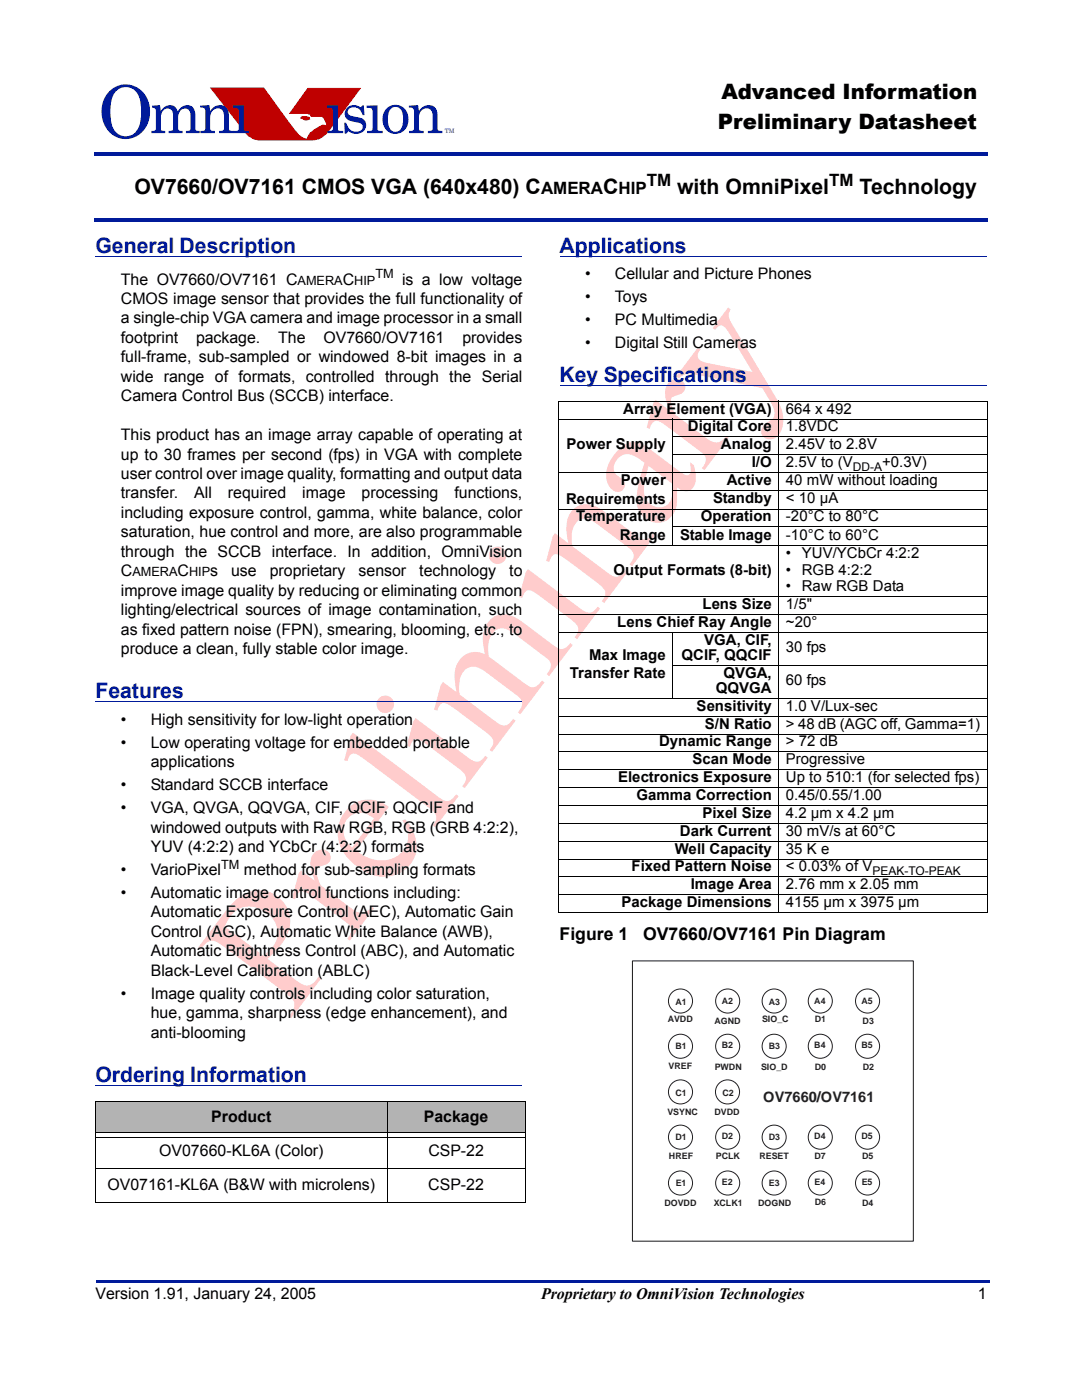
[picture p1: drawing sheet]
<svg xmlns="http://www.w3.org/2000/svg" width="216mm" height="279mm" viewBox="0 0 216 279" stroke-linecap="round" stroke-linejoin="round" font-family="sans-serif">
<defs><g id="words">
<text font-size="14.5" fill="#001a9a" x="19.5" y="27.5">O</text>
<g font-size="12" fill="#001a9a">
<text x="29.6" y="26.6">mni</text>
<text x="65" y="26.6">ision</text>
</g>
<g font-size="4.2">
<text x="143.9" y="19.8">Advanced Information</text>
<text x="143.2" y="25.8">Preliminary Datasheet</text>
<text x="26.8" y="38.7">OV7660/OV7161 CMOS VGA (640x480) C</text>
<text x="120.4" y="38.7">C</text>
<text x="135.1" y="38.7">with OmniPixel</text>
<text x="171.5" y="38.7">Technology</text>
</g>
<g font-size="4.2" fill="#001a9a">
<text x="19" y="50.4">General Description</text>
<text x="111.7" y="50.4">Applications</text>
<text x="111.7" y="76.2">Key Specifications</text>
<text x="19" y="139.3">Features</text>
<text x="19" y="215.9">Ordering Information</text>
</g>
<g font-size="3.5">
<text x="111.7" y="187.7">Figure 1</text>
<text x="128.3" y="187.7">OV7660/OV7161 Pin Diagram</text>
</g>
<g font-size="3.4">
<text x="107.9" y="38.7">AMERA</text>
<text x="123.4" y="38.7">HIP</text>
<text x="129.1" y="37">TM</text>
<text x="165.5" y="37">TM</text>
</g>
<g font-size="3.2">
<text x="24.1" y="56.8">The OV7660/OV7161 C</text>
<text x="68.4" y="56.8">C</text>
<text x="80.2" y="56.8">is a low voltage</text>
<text x="116.7" y="55.7">•</text>
<text x="122.7" y="55.7">Cellular and Picture Phones</text>
<text x="24.1" y="60.7">CMOS image sensor that provides the full functionality of</text>
<text x="24.1" y="64.6">a single-chip VGA camera and image processor in a small</text>
<text x="116.7" y="60.3">•</text>
<text x="116.7" y="64.9">•</text>
<text x="122.7" y="60.3">Toys</text>
<text x="122.7" y="64.9">PC Multimedia</text>
<text x="24.1" y="68.4">footprint</text>
<text x="39.1" y="68.4">package.</text>
<text x="55.5" y="68.4">The</text>
<text x="64.5" y="68.4">OV7660/OV7161</text>
<text x="92.3" y="68.4">provides</text>
<text x="116.7" y="69.5">•</text>
<text x="122.7" y="69.5">Digital Still Cameras</text>
<text x="24.1" y="72.3">full-frame, sub-sampled or windowed 8-bit images in a</text>
<text x="24.1" y="76.2">wide range of formats, controlled through the Serial</text>
<text x="24.1" y="80.1">Camera Control Bus (SCCB) interface.</text>
<text x="24.1" y="87.8">This product has an image array capable of operating at</text>
<text x="24.1" y="91.7">up to 30 frames per second (fps) in VGA with complete</text>
<text x="24.1" y="95.6">user control over image quality, formatting and output data</text>
<text x="24.1" y="99.5">transfer.</text>
<text x="38.8" y="99.5">All</text>
<text x="45.5" y="99.5">required</text>
<text x="60.3" y="99.5">image</text>
<text x="72.2" y="99.5">processing</text>
<text x="90.7" y="99.5">functions,</text>
<text x="24.1" y="103.4">including exposure control, gamma, white balance, color</text>
<text x="24.1" y="107.3">saturation, hue control and more, are also programmable</text>
<text x="24.1" y="111.1">through the SCCB interface. In addition, OmniVision</text>
<text x="24.1" y="115">C</text>
<text x="24.1" y="118.9">improve image quality by reducing or eliminating common</text>
<text x="35.4" y="115">C</text>
<text x="41.9" y="115">s</text>
<text x="46.1" y="115">use</text>
<text x="53.8" y="115">proprietary</text>
<text x="71.6" y="115">sensor</text>
<text x="83.7" y="115">technology</text>
<text x="101.6" y="115">to</text>
<text x="24.1" y="122.8">lighting/electrical sources of image contamination, such</text>
<text x="24.1" y="126.6">as fixed pattern noise (FPN), smearing, blooming, etc., to</text>
<text x="24.1" y="130.5">produce a clean, fully stable color image.</text>
<text x="24.1" y="144.6">•</text>
<text x="24.1" y="149.2">•</text>
<text x="30.1" y="144.6">High sensitivity for low-light operation</text>
<text x="30.1" y="149.2">Low operating voltage for embedded portable</text>
<text x="30.1" y="153.1">applications</text>
<text x="24.1" y="157.7">•</text>
<text x="30.1" y="157.7">Standard SCCB interface</text>
<text x="24.1" y="162.3">•</text>
<text x="30.1" y="162.3">VGA, QVGA, QQVGA, CIF, QCIF, QQCIF and</text>
<text x="30.1" y="166.2">windowed outputs with Raw RGB, RGB (GRB 4:2:2),</text>
<text x="30.1" y="170">YUV (4:2:2) and YCbCr (4:2:2) formats</text>
<text x="24.1" y="174.6">•</text>
<text x="24.1" y="179.2">•</text>
<text x="30.1" y="174.6">VarioPixel</text>
<text x="30.1" y="179.2">Automatic image control functions including:</text>
<text x="48.7" y="174.6">method for sub-sampling formats</text>
<text x="30.1" y="183.1">Automatic Exposure Control (AEC), Automatic Gain</text>
<text x="30.1" y="187">Control (AGC), Automatic White Balance (AWB),</text>
<text x="30.1" y="190.9">Automatic Brightness Control (ABC), and Automatic</text>
<text x="30.1" y="194.7">Black-Level Calibration (ABLC)</text>
<text x="24.1" y="199.3">•</text>
<text x="30.1" y="199.3">Image quality controls including color saturation,</text>
<text x="30.1" y="203.2">hue, gamma, sharpness (edge enhancement), and</text>
<text x="30.1" y="207.1">anti-blooming</text>
<text x="42.2" y="224">Product</text>
<text x="84.6" y="224">Package</text>
<text x="31.8" y="230.7">OV07660-KL6A (Color)</text>
<text x="85.5" y="230.7">CSP-22</text>
<text x="21.5" y="237.4">OV07161-KL6A (B&amp;W with microlens)</text>
<text x="85.5" y="237.4">CSP-22</text>
<text x="19" y="259.3">Version 1.91, January 24, 2005</text>
<text x="107.9" y="259.3">Proprietary to OmniVision Technologies</text>
<text x="195.1" y="259.3">1</text>
</g>
<g font-size="3">
<text x="124.4" y="82.5">Array Element (VGA)</text>
<text x="156.8" y="82.5">664 x 492</text>
<text x="113" y="89.7">Power Supply</text>
<text x="137.3" y="86.1">Digital Core</text>
<text x="143.8" y="89.7">Analog</text>
<text x="156.8" y="86.1">1.8VDC</text>
<text x="156.8" y="89.7">2.45V to 2.8V</text>
<text x="150" y="93.2">I/O</text>
<text x="156.8" y="93.2">2.5V to (V</text>
<text x="176" y="93.2">+0.3V)</text>
<text x="113" y="100.5">Requirements</text>
<text x="123.9" y="96.8">Power</text>
<text x="142.3" y="100.4">Standby</text>
<text x="145" y="96.8">Active</text>
<text x="156.8" y="96.8">40 mW without loading</text>
<text x="156.8" y="100.4">&lt; 10 µA</text>
<text x="114.9" y="104.1">Temperature</text>
<text x="123.7" y="107.8">Range</text>
<text x="135.7" y="107.7">Stable Image</text>
<text x="139.8" y="104.1">Operation</text>
<text x="156.8" y="107.7">-10°C to 60°C</text>
<text x="156.8" y="104.1">-20°C to 80°C</text>
<text x="156.8" y="111.3">•</text>
<text x="160" y="111.3">YUV/YCbCr 4:2:2</text>
<text x="122.4" y="114.7">Output Formats (8-bit)</text>
<text x="156.8" y="114.7">•</text>
<text x="156.8" y="118">•</text>
<text x="160" y="114.7">RGB 4:2:2</text>
<text x="160" y="118">Raw RGB Data</text>
<text x="123.2" y="125.2">Lens Chief Ray Angle</text>
<text x="140.2" y="121.6">Lens Size</text>
<text x="156.8" y="121.6">1/5&quot;</text>
<text x="156.8" y="125.2">~20°</text>
<text x="117.5" y="131.6">Max Image</text>
<text x="136" y="131.7">QCIF, QQCIF</text>
<text x="140.5" y="128.7">VGA, CIF,</text>
<text x="156.8" y="130.2">30 fps</text>
<text x="113.7" y="135.3">Transfer Rate</text>
<text x="144.3" y="135.3">QVGA,</text>
<text x="156.8" y="136.8">60 fps</text>
<text x="139" y="141.8">Sensitivity</text>
<text x="142.8" y="138.3">QQVGA</text>
<text x="156.8" y="141.8">1.0 V/Lux-sec</text>
<text x="131.5" y="149">Dynamic Range</text>
<text x="140.7" y="145.4">S/N Ratio</text>
<text x="156.8" y="145.4">&gt; 48 dB (AGC off, Gamma=1)</text>
<text x="156.8" y="149">&gt; 72 dB</text>
<text x="138.2" y="152.5">Scan Mode</text>
<text x="156.8" y="152.5">Progressive</text>
<text x="123.3" y="156.1">Electronics Exposure</text>
<text x="127" y="159.7">Gamma Correction</text>
<text x="156.8" y="159.7">0.45/0.55/1.00</text>
<text x="156.8" y="156.1">Up to 510:1 (for selected fps)</text>
<text x="135.7" y="166.8">Dark Current</text>
<text x="140.2" y="163.2">Pixel Size</text>
<text x="156.8" y="163.2">4.2 µm x 4.2 µm</text>
<text x="156.8" y="166.8">30 mV/s at 60°C</text>
<text x="126" y="173.9">Fixed Pattern Noise</text>
<text x="134.6" y="170.4">Well Capacity</text>
<text x="156.8" y="170.4">35 K e</text>
<text x="156.8" y="173.9">&lt; 0.03% of V</text>
<text x="137.8" y="177.5">Image Area</text>
<text x="156.8" y="177.5">2.76 mm x 2.05 mm</text>
<text x="124" y="181">Package Dimensions</text>
<text x="156.8" y="181">4155 µm x 3975 µm</text>
</g>
<text font-size="2.9" fill="#231f20" x="152.3" y="219.9">OV7660/OV7161</text>
<g font-size="2.5">
<text x="59.4" y="56.8">AMERA</text>
<text x="70.7" y="56.8">HIP</text>
<text x="74.9" y="55.5">TM</text>
<text x="26.4" y="115">AMERA</text>
<text x="37.7" y="115">HIP</text>
<text x="44.1" y="173.4">TM</text>
</g>
<g font-size="2.4">
<text x="170.2" y="94">DD-A</text>
<text x="174.1" y="174.7">PEAK-TO-PEAK</text>
</g>
<g font-size="1.8" fill="#231f20">
<text x="134.8" y="200.5">A1</text>
<text x="144" y="200.4">A2</text>
<text x="153.4" y="200.5">A3</text>
<text x="162.5" y="200.4">A4</text>
<text x="171.9" y="200.4">A5</text>
<text x="133.3" y="204">AVDD</text>
<text x="134.8" y="209.4">B1</text>
<text x="142.6" y="204.3">AGND</text>
<text x="144" y="209.2">B2</text>
<text x="152.1" y="204">SIO_C</text>
<text x="153.4" y="209.4">B3</text>
<text x="162.5" y="209.2">B4</text>
<text x="162.6" y="204">D1</text>
<text x="171.9" y="209.2">B5</text>
<text x="172.1" y="204.3">D3</text>
<text x="133.4" y="213.2">VREF</text>
<text x="142.6" y="213.5">PWDN</text>
<text x="151.9" y="213.5">SIO_D</text>
<text x="162.6" y="213.5">D0</text>
<text x="172.1" y="213.5">D2</text>
<text x="134.8" y="218.6">C1</text>
<text x="144.2" y="218.6">C2</text>
<text x="133.2" y="222.6">VSYNC</text>
<text x="134.8" y="227.5">D1</text>
<text x="142.5" y="222.6">DVDD</text>
<text x="144" y="227.4">D2</text>
<text x="153.4" y="227.5">D3</text>
<text x="162.5" y="227.4">D4</text>
<text x="171.9" y="227.4">D5</text>
<text x="133.5" y="231.3">HREF</text>
<text x="142.8" y="231.3">PCLK</text>
<text x="151.5" y="231.3">RESET</text>
<text x="162.5" y="231.3">D7</text>
<text x="172" y="231.3">D5</text>
<text x="134.8" y="236.7">E1</text>
<text x="144.1" y="236.6">E2</text>
<text x="153.4" y="236.7">E3</text>
<text x="162.5" y="236.6">E4</text>
<text x="171.9" y="236.6">E5</text>
<text x="132.6" y="240.6">DOVDD</text>
<text x="142.4" y="240.6">XCLK1</text>
<text x="151.3" y="240.6">DOGND</text>
<text x="162.6" y="240.4">D6</text>
<text x="172" y="240.6">D4</text>
</g>
<text font-size="1.2" fill="#001a9a" x="88.8" y="26.5">TM</text>
</g></defs>
<g fill="#001a9a">
<path d="M18.7 30.4h.3v.7h-.3z"/>
<path d="M19 30.4h178.2v.7h-178.2z"/>
</g>
<g fill="#fcc">
<path d="M62.8 170.1a1.77 1.77 0 0 1 2.2-.4 1.77 1.77 0 0 1 .8 2.1 4 4 0 0 1-2.3 1.3 .93 .93 0 0 0-.3 1.2l.8 2.4 6.1 4.6a2.51 2.51 0 0 0 2.8 .7l.6-.4 .7-.7 .5 .4-4.9 6.4-.5-.4a1.92 1.92 0 0 0-.1-3.2l-7-5.2a2.61 2.61 0 0 0-2.3-.9l-.5 .4-.5 1.1-.6-.3 1.3-4.9 .4-.6 2.9 2.1-.4-.9a4.4 4.4 0 0 1 .3-4.8z"/>
<path d="M70.4 146.2l17.3 13a1.91 1.91 0 0 0 3.1-.4l.2-.3 .5 .4-4.6 6.2-.5-.4a1.87 1.87 0 0 0-.5-3.2l-12.9-9.8a4.2 4.2 0 0 0-2.6-1.3 1.73 1.73 0 0 0-1.1 1.5l-.6-.2 1.3-4.9z"/>
<path d="M97.8 123.7a4.5 4.5 0 0 1 6 .1l6.5 4.9a2.19 2.19 0 0 0 2.6 .5l.9-.9 .5 .4-4.7 6.2-.5-.3a2.11 2.11 0 0 0 .5-2.8l-6.7-5.1a3.9 3.9 0 0 0-3.4-1.2 3.9 3.9 0 0 0-2.1 4.3l.1 1.2 .1 .1 7.3 5.4a1.84 1.84 0 0 0 3.1-.5l.2-.2 .4 .4-4.8 6.3-.4-.3 .1-.3a1.92 1.92 0 0 0-.4-3.2l-6-4.4a3.5 3.5 0 0 0-4-.9 4.2 4.2 0 0 0-1.5 4l.2 1.2 6.7 5.1a2.68 2.68 0 0 0 2.7 1l1.2-1.3 .5 .4-4.7 6.3-.5-.4a1.84 1.84 0 0 0 .4-2.5l-1-1-6.5-4.8a2.92 2.92 0 0 0-2.4-1l-.6 .5-.3 .9-.7-.2 1.3-4.9 .5-.6 2.7 2-.1-.6a7.2 7.2 0 0 1 .9-6.1 4 4 0 0 1 4.9-.8 8.1 8.1 0 0 1 .2-5.9z"/>
<path d="M114.3 101.7a4.2 4.2 0 0 1 5.6 0l6.6 4.9a2.98 2.98 0 0 0 2.7 .9l1.1-1.1 .5 .4-4.7 6.2-.5-.4 .2-.2a1.88 1.88 0 0 0-.5-3.2l-6.1-4.6a3.7 3.7 0 0 0-3.4-.9 4.2 4.2 0 0 0-1.7 4.6l.1 .7 6.7 5a3.3 3.3 0 0 0 2.2 1.1 2.42 2.42 0 0 0 1.7-1.4l.4 .4-4.6 6.3-.5-.4a1.85 1.85 0 0 0-.3-3.2l-6.3-4.8a5 5 0 0 0-2.8-1.4 1.8 1.8 0 0 0-1.1 1.5l-.6-.1 1.3-5 .4-.6 2.7 2a7.6 7.6 0 0 1 .5-6.2z"/>
<path d="M133.5 76.2a1.77 1.77 0 0 1 2.3-.4 1.77 1.77 0 0 1 .8 2.1 4 4 0 0 1-2.3 1.3 .93 .93 0 0 0-.4 1.2l.9 2.4 6 4.6a2.51 2.51 0 0 0 2.9 .7l.6-.4 .6-.7 .5 .4-4.8 6.4-.5-.3a1.92 1.92 0 0 0-.2-3.2l-7-5.3a2.61 2.61 0 0 0-2.3-.9l-.4 .4-.6 1.1-.6-.3 1.4-4.9 .4-.6 2.8 2.1-.3-.9a4.4 4.4 0 0 1 .2-4.8z"/>
<path d="M145.3 61.4l.5 .3a2.88 2.88 0 0 0 .5 3.3l8.7 14.6a6.5 6.5 0 0 1 .5 7.1 1.91 1.91 0 0 1-2 1 1.91 1.91 0 0 1-1.6-1.4 2.67 2.67 0 0 1 1.7-2.3 1.85 1.85 0 0 0 .7-2.7l-2.2-3.8-12.9-2.7-2.4-.1-1.4 .8-.5-.4 4.4-5.9 .6 .4a1.49 1.49 0 0 0-.3 2.3l1.3 .5 9.2 1.8-4.8-8a1.73 1.73 0 0 0-1.6-1.2l-1 .8-.5-.3z"/>
<path d="M46.4 180.2a6.5 6.5 0 0 1 11 1.2 7 7 0 0 1-1.5 7.4l-2.5 2.5 5.4 4.1a3.9 3.9 0 0 0 2.7 1.3l1.2-.7 .9-1.1 .5 .3-6 8-.5-.4a2.95 2.95 0 0 0 1-2.9l-.3-.6-1.1-.9-12.4-9.4a4 4 0 0 0-2.7-1.2l-1 .4-1.1 1.4-.5-.4 5.1-6.8zM46.4 182.4l-.7 .9-.9 1.6 7.8 5.9 .9-.9a4.7 4.7 0 0 0-.9-8.1 4.7 4.7 0 0 0-6.2 .6z"/>
<path d="M69.2 161.5a5.9 5.9 0 0 1 8.4-.5l-6.6 8.8a7.1 7.1 0 0 0 8.3 1 4.6 4.6 0 0 0 1.2-6.6l-.2-.5 .6-.2a7.4 7.4 0 0 1 1.7 7.8 6.9 6.9 0 0 1-9.8 2.7 9.6 9.6 0 0 1-5.4-7.2 6.9 6.9 0 0 1 1.8-5.3zM69.5 163.2a4.1 4.1 0 0 0 .8 5.9l4.3-5.8a3.8 3.8 0 0 0-5.1-.1z"/>
<path d="M75.1 140.6a1.75 1.75 0 0 1 3.5 0 1.75 1.75 0 0 1-3.5 0zM82.9 143.3l10.1 7.6a2.74 2.74 0 0 0 2.7 1l1.1-1.1 .5 .4-4.6 6.1-.5-.4a1.95 1.95 0 0 0-.3-3.3l-6.8-5a2.91 2.91 0 0 0-2.4-1l-.6 .6-.3 .9-.6-.2 1.3-5z"/>
<path d="M97.5 110.8a1.75 1.75 0 0 1 3.5 0 1.75 1.75 0 0 1-3.5 0zM105.3 113.6l10.2 7.6a2.74 2.74 0 0 0 2.6 1l1.2-1.1 .4 .4-4.6 6.1-.5-.4a1.95 1.95 0 0 0-.3-3.3l-6.8-5a2.91 2.91 0 0 0-2.3-1l-.6 .5-.4 .9-.6-.2 1.3-4.9z"/>
<path d="M123.5 89.7a3.8 3.8 0 0 1 5.6-.5l6.9 5.1a1.07 1.07 0 0 0 1.8 .1l-.1-2.1 .8 .5a5.2 5.2 0 0 1-.2 4.5 2.11 2.11 0 0 1-3.2 0v2.4a4 4 0 0 1-5.3 4.3 4.5 4.5 0 0 1-2.8-5 30.5 30.5 0 0 1 1.6-6.6 5.3 5.3 0 0 0-3.8-1.7 2.73 2.73 0 0 0-1.9 3.9l.2 .3a2.09 2.09 0 0 1 1.6 2.2 1.53 1.53 0 0 1-1.3 1.1 1.53 1.53 0 0 1-1.5-.7 5 5 0 0 1 .2-6.2zM129.4 93l-.5 1.7a8 8 0 0 0-.1 4.8 2.83 2.83 0 0 0 4.9 .6l.4-1.2 .1-2.3z"/>
</g>
<g fill="#001a9a">
<path d="M19.1 255.4h.3v.5h-.3z"/>
<path d="M19.4 255.4h178.1v.5h-178.1z"/>
<path d="M18.7 43.6h.3v.7h-.3z"/>
<path d="M19 43.6h178.2v.7h-178.2z"/>
</g>
<g fill="#bf0000">
<path d="M41.9 17.5h10.8l7 9.5 .8 .5 .7 .2 .6-1.2 .9-.6 1.7-1 .8 .1-.5-1.3-.5-.4h-2.1l-.2-.4-.6-.2h-3.6l3.7-5.1h10.6l-6.2 8.3a4.4 4.4 0 0 1-3.5 2.1h-10.7l-.9-.2-1.2-.7-.6-.7z" fill-rule="evenodd"/>
<path d="M60.2 23.2h1l.6 .2 .1 .4a1.39 1.39 0 0 1-1.5-.1l-.5-.1z" fill-rule="evenodd"/>
</g>
<g fill="#bf0000">
<path d="M41.9 17.5h10.8l4.6 6.5 2.4 3 .8 .5 .7 .2a2.86 2.86 0 0 1 1.5-1.9l1.7-.9 .8 .1-.5-1.3-.5-.4h-2.2l-.1-.4-.6-.2h-3.6l3.7-5.2h10.7l-6.3 8.4a4 4 0 0 1-3.5 2.1h-10.7l-.9-.2-1.2-.6-.6-.8 .6 .8 1.2 .6 .9 .2h10.7l1.4-.2 1.5-1.1 6.8-9.1-10.6-.1-3.7 5.2h3.7l.5 .2 .1 .4h2.2a2.62 2.62 0 0 1 1 1.7l-.8-.1-.8 .4-1.8 1.2-.6 1.2-.7-.2-.8-.5-1.2-1.4-5.8-8.1z"/>
<path d="M41.9 17.5l7 8.9z"/>
<path d="M60.2 23.2h1l.6 .2 .1 .4-.4 .2a.87 .87 0 0 1-1.1-.3l.4 .3 1.1-.2-.1-.4-.6-.2h-1l-.3 .4z"/>
<path d="M59.9 23.5l.5 .2z"/>
<path d="M45.9 17.8h4.6v2.4h-4.6z"/>
</g>
<path d="M73.2 17h3.4v2.6h-3.4z" fill="#fff"/>
<path d="M64.7 17.7h4.6v2.4h-4.6z" fill="#bf0000"/>
<path d="M19 51.1h85.2M19 140.1h85.2M19 216.6h85.2" fill="none" stroke="#001a9a" stroke-width=".2"/>
<g fill="#b3b3b3">
<path d="M19 219.8h58.3v6.2h-58.3z"/>
<path d="M77.3 219.8h27.6v6.2h-27.6z"/>
</g>
<g fill="none" stroke="#000" stroke-width=".2">
<path d="M155.4 80v102.2M111.4 80.1h85.7M111.4 83.7h85.7M111.4 94.3h85.7M111.5 80.2v101.9M134.2 87.2h62.9M134.2 90.8h62.9M134.2 97.9h62.9M134.3 83.5v25.4M197 80.2v101.9M111.4 101.6h85.7M111.4 108.9h85.7"/>
<path d="M111.4 119.1h85.7M134.2 105.2h62.9M111.4 122.7h85.7M111.4 126.3h85.7M111.4 139.4h85.7M134.2 132.8h62.9M134.3 126.2v13.3M111.4 142.9h85.7M111.4 146.5h85.7M111.4 150.1h85.7M111.4 153.6h85.7M111.4 157.2h85.7"/>
<path d="M111.4 160.8h85.7M111.4 164.3h85.7M111.4 167.9h85.7M111.4 171.5h85.7M111.4 175h85.7M111.4 178.6h85.7M111.4 182.1h85.7M19 219.8h85.9M19 219.9v19.9M77.3 219.7v20.3M104.8 219.9v19.9M19 233.2h85.9"/>
<path d="M19 239.9h85.9M19.1 226h85.6M19.1 226.9h85.6"/>
</g>
<path d="M111.7 51.1h85.1M111.7 76.9h85.1" fill="none" stroke="#001a9a" stroke-width=".2"/>
<path d="M126 191.6h56.5v56.4h-56.5z" fill="#fff"/>
<path d="M126.2 191.8h56v55.9h-56z" fill="none" stroke="#231f20" stroke-width=".21"/>
<g fill="none" stroke="#231f20" stroke-width=".2">
<circle cx="135.8" cy="199.8" r="2.4"/>
<circle cx="145.2" cy="199.8" r="2.4"/>
<circle cx="154.5" cy="199.8" r="2.4"/>
<circle cx="163.7" cy="199.8" r="2.4"/>
<circle cx="173.1" cy="199.8" r="2.4"/>
<circle cx="135.8" cy="217.9" r="2.4"/>
<circle cx="135.8" cy="208.8" r="2.4"/>
<circle cx="145.2" cy="217.9" r="2.4"/>
<circle cx="145.2" cy="208.8" r="2.4"/>
<circle cx="154.5" cy="208.8" r="2.4"/>
<circle cx="163.7" cy="208.8" r="2.4"/>
<circle cx="173.1" cy="208.8" r="2.4"/>
<circle cx="135.8" cy="226.9" r="2.4"/>
<circle cx="135.8" cy="236.1" r="2.4"/>
<circle cx="145.2" cy="226.9" r="2.4"/>
<circle cx="145.2" cy="236.1" r="2.4"/>
<circle cx="154.5" cy="226.9" r="2.4"/>
<circle cx="154.5" cy="236.1" r="2.4"/>
<circle cx="163.7" cy="226.9" r="2.4"/>
<circle cx="163.7" cy="236.1" r="2.4"/>
<circle cx="173.1" cy="226.9" r="2.4"/>
<circle cx="173.1" cy="236.1" r="2.4"/>
</g>
<use href="#words"/>
</svg>
